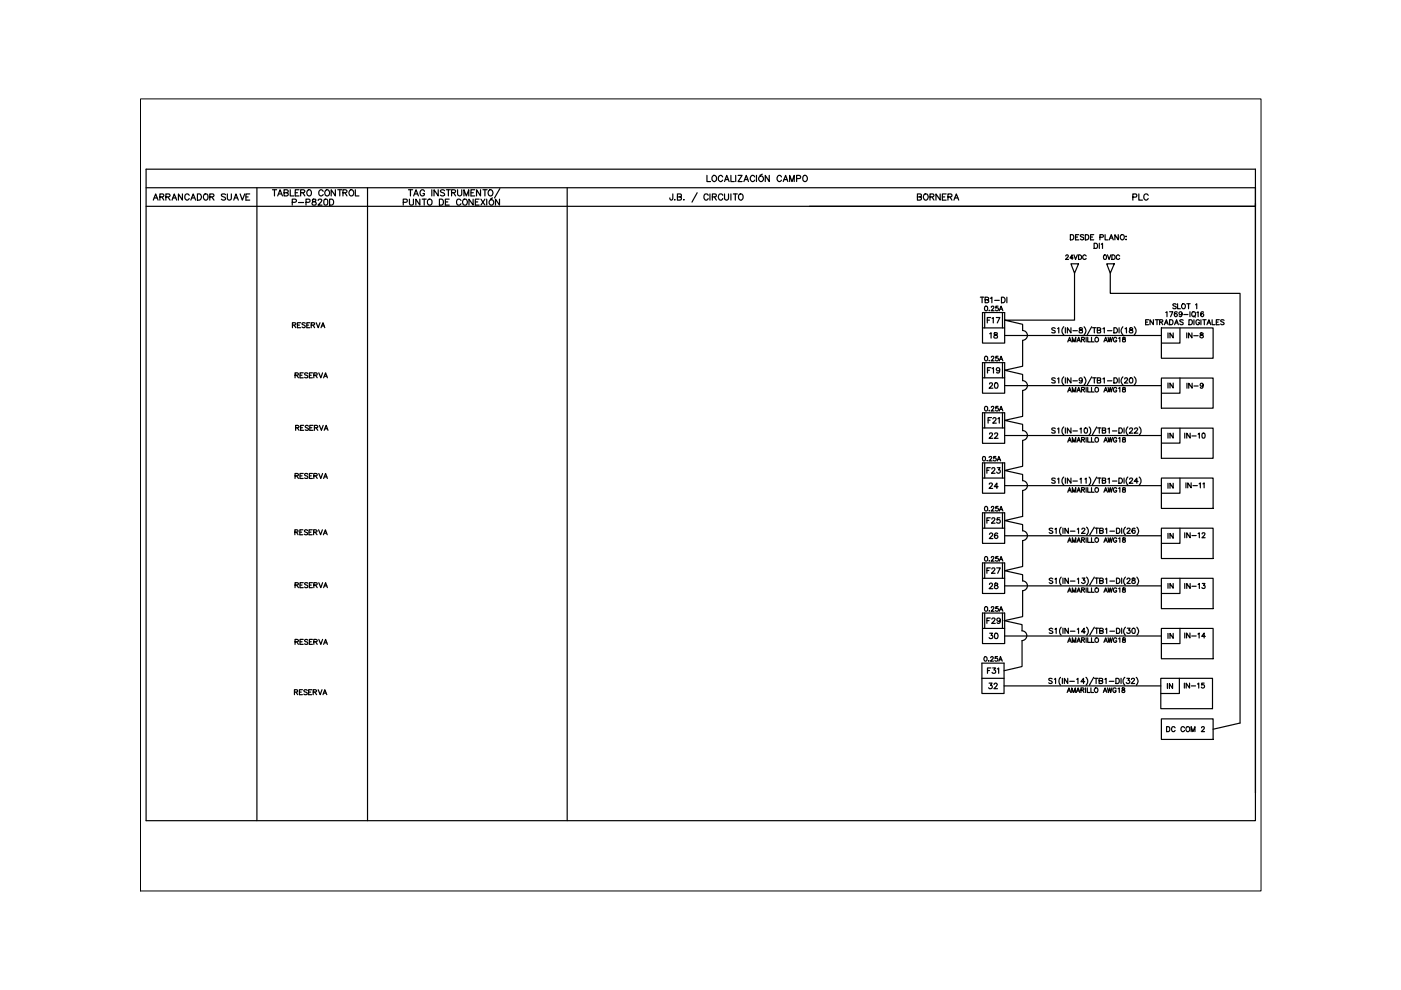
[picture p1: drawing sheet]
<svg xmlns="http://www.w3.org/2000/svg" width="297mm" height="210mm" viewBox="0 0 297 210" stroke-linecap="round" stroke-linejoin="round" font-family="sans-serif">
<defs><g id="words">
<g font-size="4.4">
<text x="239.2" y="43.7">PLC</text>
<text x="208.8" y="73">18</text>
</g>
<g font-size="4">
<text x="246.6" y="73">IN</text>
<text x="208.8" y="83.6">20</text>
<text x="246.6" y="83.6">IN</text>
<text x="208.8" y="94.2">22</text>
<text x="246.6" y="94.2">IN</text>
<text x="208.5" y="101.6">F23</text>
<text x="208.8" y="104.8">24</text>
<text x="246.6" y="104.8">IN</text>
<text x="208.5" y="112.2">F25</text>
<text x="208.8" y="115.4">26</text>
<text x="246.6" y="115.4">IN</text>
<text x="208.5" y="122.8">F27</text>
<text x="208.8" y="125.9">28</text>
<text x="246.6" y="125.9">IN</text>
<text x="208.5" y="133.3">F29</text>
<text x="208.8" y="136.5">30</text>
<text x="246.6" y="136.5">IN</text>
<text x="208.5" y="143.9">F31</text>
<text x="208.8" y="147.1">32</text>
<text x="246.6" y="147.1">IN</text>
</g>
<text font-size="3.5" x="233.2" y="56.1">0VDC</text>
</g></defs>
<!-- layer: 05-TEXTOS -->
<g fill="none" stroke="#000" stroke-width=".25">
<path d="M31 35.9h235.2v138.1h-235.2zM31 39.8h235.2v3.9h-235.2M54.5 39.8v134.2M77.9 39.8v134.2M106 40l-1.2 2M120.3 39.8v134.2M149.9 37.2v1.3h.8M151.1 37.4l.1-.1a.59 .59 0 0 1 .7 .5 .59 .59 0 0 1-.7 .6l-.3-.4zM153.2 37.5a.48 .48 0 0 0-.5-.3 .48 .48 0 0 0-.4 .5v.3a.48 .48 0 0 0 .4 .5 .48 .48 0 0 0 .5-.3M153.6 38.5l.5-1.3 .5 1.3M153.8 38.1h.6M155 37.2v1.3h.7"/>
<path d="M156 37.2v1.3M156.5 37.2h.8l-.8 1.3h.8M157.7 38.5l.5-1.3 .5 1.3M157.9 38.1h.6M160 37.5a.48 .48 0 0 0-.5-.3 .48 .48 0 0 0-.4 .5 .53 .53 0 0 0 .2 .7 .53 .53 0 0 0 .7-.2M160.4 37.2v1.3M161.6 36.9l-.5 .3M163.1 37.2v1.3l-.9-1.3v1.3M165.7 37.5a.48 .48 0 0 0-.6-.3 .48 .48 0 0 0-.4 .5 .53 .53 0 0 0 .3 .7 .53 .53 0 0 0 .7-.2M166.1 38.5l.5-1.3 .4 1.3M166.2 38.1h.7M167.4 38.5v-1.3l.5 1.3 .5-1.3v1.3"/>
<path d="M168.9 37.9l.7-.1 .1-.5-.8-.1v1.3M170.4 37.3a.6 .6 0 0 1 .8 .5 .6 .6 0 0 1-.8 .6l-.2-.4zM32.5 42.4l.5-1.3 .5 1.3M32.7 42h.6M33.9 41.8l.7-.1 .1-.2-.1-.3-.7-.1v1.3M34.3 41.8l.4 .6M35.2 41.8l.7-.1 .2-.3-.2-.2-.7-.1v1.3M35.6 41.8l.5 .6M36.5 42.4l.4-1.3 .6 1.3M36.6 42h.7M38.7 41.1v1.3l-.9-1.3v1.3M40.1 41.4a.53 .53 0 0 0-.7-.2 .53 .53 0 0 0-.2 .7 .48 .48 0 0 0 .4 .5 .48 .48 0 0 0 .5-.3"/>
<path d="M40.5 42.4l.5-1.3 .5 1.3M40.7 42h.6M41.9 41.1h.4a.71 .71 0 0 1 .4 .7 .71 .71 0 0 1-.4 .6h-.4zM43.3 41.3a.53 .53 0 0 1 .7-.1 .53 .53 0 0 1 .1 .7 .49 .49 0 0 1-.5 .6 .49 .49 0 0 1-.5-.6zM44.5 41.8l.7-.1 .2-.3-.2-.2-.7-.1v1.3M44.9 41.8l.5 .6M47.8 41.3l-.3-.2-.6 .2 .2 .3 .6 .2 .1 .4a.54 .54 0 0 1-.9 0M48.2 41.1v1.1l.3 .2 .5-.2 .1-1.1M49.6 42.4l.4-1.3 .5 1.3M49.7 42h.7M50.9 41.1l.5 1.3 .5-1.3M52.1 41.8h.5"/>
<path d="M52.9 41.1h-.8v1.3h.8M57.8 40.2h.9M58.2 40.2v1.3M58.9 41.5l.5-1.3 .5 1.3M59.1 41.1h.6M60.2 40.9h.6l.3-.4-.3-.3h-.6v1.3l.8-.1 .1-.3-.3-.2M61.5 40.2v1.3h.8M62 42.9l.7-.1 .2-.4-.2-.1-.7-.1v1.3M62.6 40.9h.5M63.3 42.9h1.1M63.4 40.2h-.8v1.3h.8M63.7 40.9h.6l.3-.4-.3-.3h-.6v1.3"/>
<path d="M64.2 40.9l.4 .6M64.9 42.9l.8-.1v-.5l-.8-.1v1.3M65.2 40.4l.1-.1a.64 .64 0 0 1 .8 .5 .64 .64 0 0 1-.4 .7 .67 .67 0 0 1-.6-.3 .67 .67 0 0 1 .1-.8zM66.3 42.3v.3l.5 .2 .2 .3a.44 .44 0 0 1-.4 .4 .44 .44 0 0 1-.4-.4l.8-.6-.1-.2zM67.5 42.5l.2-.3 .4 .1 .1 .1-.2 .5-.6 .6h.9M68.5 40.6a.48 .48 0 0 0-.5-.4 .48 .48 0 0 0-.4 .5 .53 .53 0 0 0 .2 .7 .53 .53 0 0 0 .7-.2M68.8 42.3h.5l.2 .5a.53 .53 0 0 1-.5 .7 .87 .87 0 0 1-.2-1.2zM69 40.4a.6 .6 0 0 1 .9 .2 .6 .6 0 0 1-.3 .9 .6 .6 0 0 1-.7-.3 .6 .6 0 0 1 .1-.8zM69.9 42.2h.4a.68 .68 0 0 1 .4 .7 .68 .68 0 0 1-.4 .6h-.4zM71.1 40.2v1.3l-.9-1.3v1.3M71.6 40.2h.9M72 40.2v1.3"/>
<path d="M72.7 40.9l.8-.2v-.3l-.8-.2v1.3M73.1 40.9l.5 .6M74.1 40.4a.6 .6 0 0 1 .9 .2 .6 .6 0 0 1-.3 .9 .6 .6 0 0 1-.7-.3 .6 .6 0 0 1 .1-.8zM75.3 40.2v1.3h.8M85.5 42.9l.8-.1v-.5l-.8-.1v1.3M86.6 40.2h.9M86.8 42.2l.1 1.1 .3 .2 .4-.2 .1-1.1M87 40.2v1.3M87.7 41.5l.5-1.3 .5 1.3M87.9 41.1h.6M89 42.2v1.3l-.8-1.3v1.3M89.5 42.2h.9"/>
<path d="M89.9 42.2v1.3M90 40.6a.48 .48 0 0 0-.6-.4 .48 .48 0 0 0-.3 .5 .53 .53 0 0 0 .2 .7 .53 .53 0 0 0 .7-.2v-.2h-.3M90.7 42.4l.3-.2a.62 .62 0 0 1 .6 .7 .62 .62 0 0 1-.7 .5l-.3-.4zM91.6 40.2v1.3M92.9 40.2v1.3l-.9-1.3v1.3M93.2 42.2h.4a.68 .68 0 0 1 .4 .7 .68 .68 0 0 1-.4 .6h-.4zM94.3 40.4a.49 .49 0 0 0-.5-.2 .49 .49 0 0 0-.4 .4l.9 .6v.2l-.3 .1-.6-.1M94.4 42.8h.5M94.6 40.2h.9M95.1 40.2v1.3M95.2 42.2h-.8v1.3h.8M95.7 40.9l.8-.2v-.3l-.8-.2v1.3"/>
<path d="M96.2 40.9l.4 .6M97 40.2v1l.4 .3 .4-.1 .1-.2v-1M97.7 42.5a.48 .48 0 0 0-.5-.3 .48 .48 0 0 0-.4 .5v.3a.48 .48 0 0 0 .4 .5 .48 .48 0 0 0 .5-.3M98.2 42.4l.3-.2a.6 .6 0 0 1 .6 .8 .6 .6 0 0 1-.9 .3l-.1-.3zM98.4 41.5v-1.3l.5 1.3 .5-1.3v1.3M99.9 40.9h.5M100.3 42.2v1.3l-.9-1.3v1.3M100.7 40.2h-.8v1.3h.8M100.8 42.8h.5M101.6 42.2h-.8v1.3h.8M101.9 40.2v1.3l-.9-1.3v1.3M102 42.2l.8 1.3"/>
<path d="M102.4 40.2h.9M102.8 40.2v1.3M102.8 42.2l-.8 1.3M103.2 42.2v1.3M103.6 40.4a.6 .6 0 0 1 .9 .2 .6 .6 0 0 1-.2 .9 .6 .6 0 0 1-.8-.3 .6 .6 0 0 1 .1-.8zM104.4 42l-.4 .2M105.9 42.2v1.3l-.8-1.3v1.3M142.6 41.1v1.2l-.3 .1-.3-.4M143.1 42.3h.1M143.6 41.8l.8-.2v-.4l-.8-.1v1.3l.8-.1v-.5h-.2M145 42.3v.1l.1-.1M147.8 40.9l-1.1 2"/>
<path d="M150.1 41.4a.46 .46 0 0 0-.5-.3 .46 .46 0 0 0-.3 .5v.3a.45 .45 0 0 0 .3 .5 .45 .45 0 0 0 .5-.3M150.5 41.1v1.3M151 41.8l.8-.2v-.4l-.8-.1v1.3M151.5 41.8l.4 .6M153.2 41.4a.53 .53 0 0 0-.7-.2 .53 .53 0 0 0-.2 .7 .48 .48 0 0 0 .4 .5 .48 .48 0 0 0 .5-.3M153.6 41.1l.1 1.1 .3 .2 .4-.2 .1-1.1M155 41.1v1.3M155.5 41.1h.8M155.9 41.1v1.3M156.7 41.3a.62 .62 0 0 1 .9 .4 .62 .62 0 0 1-.6 .7l-.4-.5zM171.6 43.7h94.6M194.5 41.8l.8-.2v-.4l-.8-.1v1.3l.8-.1v-.5h-.2"/>
<path d="M195.9 41.3a.62 .62 0 0 1 .9 .4 .62 .62 0 0 1-.6 .7l-.4-.5zM197.2 41.8l.7-.1 .1-.2-.1-.3-.7-.1v1.3M197.6 41.8l.4 .6M199.3 41.1v1.3l-.9-1.3v1.3M199.8 41.8h.5M200.6 41.1h-.8v1.3h.8M201 41.8l.8-.2v-.4l-.8-.1v1.3M201.4 41.8l.4 .6M202.3 42.4l.5-1.3 .5 1.3M202.5 42h.6M226 54.3v-.2a.27 .27 0 0 1 .5 0 .27 .27 0 0 1-.1 .4l-.5 .5h.7M226.9 49.8h.4a.6 .6 0 0 1 .4 .5 .6 .6 0 0 1-.4 .6h-.4z"/>
<path d="M227.1 55.9h1.6l-.9 2zM227.5 54.7h-.6l.4-.7v1M227.7 54l.3 1 .4-1M227.8 57.9v10h-14.8l3.8 .9v1.3M228 50.3h.5M228.7 54a.51 .51 0 0 1 .6 .5 .51 .51 0 0 1-.6 .5zM228.7 49.8h-.7v1.1h.7M229.8 49.9l-.3-.1-.4 .1v.2l.7 .4-.3 .4-.4-.2M230.1 49.8a.58 .58 0 0 1 .8 .5 .58 .58 0 0 1-.8 .6zM230.3 54.3a.37 .37 0 0 0-.4-.3 .37 .37 0 0 0-.3 .4v.3a.38 .38 0 0 0 .3 .3 .38 .38 0 0 0 .4-.2M231.2 50.3h.4M231.9 49.8h-.7v1.1h.7"/>
<path d="M232 51.6h.4a.61 .61 0 0 1 .3 .5 .61 .61 0 0 1-.3 .6h-.4zM233.1 51.6v1.1M233.2 50.3h.6l.2-.3-.2-.2h-.6v1.1M233.5 51.8l.3-.2v1.1M234.3 49.8v1.1h.6M234.6 55.9h1.6l-.8 2zM235.2 50.9l.4-1.1 .4 1.1M235.4 50.5h.5M235.4 57.9v4.3h27.5v91.1l-5.7 1.3M237.1 49.8v1.1l-.7-1.1v1.1M237.6 49.9l.3-.1a.52 .52 0 0 1 .5 .5 .52 .52 0 0 1-.7 .5l-.2-.4zM238.7 50.1h.1"/>
<path d="M238.7 50.7h.1M266.2 43.2v125M62 68.9l.7-.1v-.3l-.7-.1v1.1M62.3 68.9l.4 .6M62.6 79.6l.5-.1 .2-.2-.3-.2h-.4v1M62.9 79.6l.4 .5M63.1 68.9h.4M63.6 79.6h.4M63.7 68.4h-.6v1.1h.6M64.3 79.1h-.7v1h.7M64.7 68.6l-.2-.2-.5 .2 .1 .2 .6 .4-.2 .3-.5-.2M65.1 68.9h.3"/>
<path d="M65.3 79.2l-.3-.1h-.3l-.1 .3 .5 .2 .2 .4-.3 .1-.4-.1M65.6 79.6h.4M65.7 68.4h-.6v1.1h.6M66 68.9l.6-.1 .1-.3-.7-.1v1.1M66.2 79.1h-.6v1h.6M66.4 68.9l.3 .6M66.5 79.6l.7-.1v-.4h-.7v1M66.9 79.6l.4 .5M67 68.4l.5 1.1 .3-1.1M67.6 79.1l.4 1 .4-1M68.1 69.5l.4-1.1 .4 1.1M68.2 69.1h.5"/>
<path d="M68.8 79.8h.5M207.8 63h.8M208.2 63v1.2M208.3 66.3h4.7v6.4h-4.7zM208.3 76.9h4.7v6.5h-4.7zM208.8 65.1l.2-.2a.47 .47 0 0 1 .4 .5 .47 .47 0 0 1-.5 .4zM208.8 66.3v3.2M208.8 76.9v3.2M208.9 63.6l.7-.1v-.4l-.7-.1v1.2l.7-.1v-.4l-.3-.1M209.3 67.9h.5M209.4 78.5h.4M209.7 65.8h.1"/>
<path d="M209.7 76.4h.1M210 63.3l.3-.3v1.2M210 67.3h-.7v1.2M210.1 77.9h-.7v1.2M210.2 65.2a.29 .29 0 0 1 .2-.3 .29 .29 0 0 1 .3 .2l-.6 .8h.7M210.2 75.7a.28 .28 0 0 1 .3-.2 .28 .28 0 0 1 .2 .3l-.6 .7h.7M210.3 67.5l.3-.2v1.2M210.3 78.2l.3-.3v1.2M210.9 63.7h1M211.2 67.3h.8l-.6 1.2M211.6 64.9h-.5v.4a.34 .34 0 0 1 .5 0 .34 .34 0 0 1 0 .5 .34 .34 0 0 1-.5-.1M211.6 75.5h-.5v.5a.33 .33 0 0 1 .5-.1 .33 .33 0 0 1-.1 .5 .33 .33 0 0 1-.4-.1"/>
<path d="M211.9 65.9l.3-1 .4 1M211.9 76.5l.3-1 .4 1M211.9 78.3a.37 .37 0 0 1-.5 .3 .37 .37 0 0 1-.1-.6 .37 .37 0 0 1 .6 .1v.2a.54 .54 0 0 1-.3 .8l-.3-.2M212 65.5h.5M212 76.2h.5M212.3 63h.4a.64 .64 0 0 1 .4 .6 .64 .64 0 0 1-.4 .6h-.4zM212.5 66.3v3.2M212.5 76.9v3.2M213 71.1h33.2M213.5 63v1.2M216.8 70.1a1.04 1.04 0 0 1 1 1 1.04 1.04 0 0 1-1 1.1M216.8 72.2v5.5l-3.8 .8 3.8 .9v1.3"/>
<path d="M223.7 69.7l-.2-.2-.5 .2 .1 .2 .6 .4v.2l-.2 .1-.5-.1M224.2 69.7l.3-.2v1.1M225.5 69.3a1.13 1.13 0 0 0 0 1.7M225.5 79.9a1.13 1.13 0 0 0 0 1.7M225.9 69.5v1.1M226.4 72.5l.4-1 .3 1M226.5 72.2h.5M227.1 69.5v1.1l-.8-1.1v1.1M227.4 72.5v-1l.3 1 .4-1v1M227.5 70.1h.9M228.3 72.5l.4-1 .4 1M228.5 72.2h.4"/>
<path d="M228.9 69.6v.3l.5 .1 .1 .2a.36 .36 0 0 1-.3 .4 .36 .36 0 0 1-.4-.4l.7-.4-.2-.3zM229.3 72l.6-.1v-.3l-.6-.1v1M229.6 72l.3 .5M229.9 69.3a1.13 1.13 0 0 1 0 1.7M229.9 79.9a1.13 1.13 0 0 1 0 1.7M230.3 71.5v1M230.6 71.5v1h.6M231.4 71.5v1h.6M231.5 69.3l-1 1.7M231.5 79.9l-1 1.7M231.6 69.5h.8M232 69.5v1.1"/>
<path d="M232.6 70h.7v-.4l-.7-.1v1.1l.7-.1v-.4l-.2-.1M233.8 69.7l.3-.2v1.1M234 72.5l.4-1 .4 1M234.2 72.2h.4M234.8 70.1h.9M234.9 71.5l.2 1 .3-1 .2 1 .3-1M236.2 69.5h.3a.58 .58 0 0 1 .4 .5 .58 .58 0 0 1-.4 .6h-.3zM236.8 71.8a.35 .35 0 0 0-.4-.3 .35 .35 0 0 0-.3 .4v.3a.34 .34 0 0 0 .3 .3 .34 .34 0 0 0 .4-.3h-.3M237.2 71.7l.2-.2v1M237.3 69.5v1.1M238.1 69.3a1.13 1.13 0 0 0 0 1.7M238.1 79.9a1.13 1.13 0 0 0 0 1.7"/>
<path d="M238.1 71.6v.3a.39 .39 0 0 1 .4 .1 .39 .39 0 0 1 0 .4h-.5v-.3l.6-.3-.1-.2zM238.5 69.7l.3-.2v1.1M239.6 69.6v.3l.6 .3a.38 .38 0 0 1-.4 .4 .38 .38 0 0 1-.4-.4l.7-.4-.2-.3zM240.5 69.3a1.13 1.13 0 0 1 0 1.7M240.5 79.9a1.13 1.13 0 0 1 0 1.7M242.9 68.3h.4M243.5 67.8h-.6v1h.6M244.5 67.8v1l-.7-1v1M244.9 67.8h.7M245.3 67.8v1M245.9 68.3l.6-.1v-.3l-.6-.1v1M246.2 68.3l.3 .5"/>
<path d="M246.2 69.5h11v6.5h-11zM246.9 68.8l.4-1 .4 1M247.2 66.3l.2-.2v1.1M248 66.1h.7l-.5 1.1M248 67.8h.4a.57 .57 0 0 1 .3 .5 .57 .57 0 0 1-.3 .5h-.4zM249 68.8l.5-1 .3 1M249.4 64.6l-.3-.2-.4 .2 .2 .3 .4 .1v.4l-.4 .1-.2-.2M249.6 66.2l-.2-.1a.49 .49 0 0 0-.4 .5 .49 .49 0 0 0 .5 .5 .31 .31 0 0 0 0-.6 .31 .31 0 0 0-.5 .3M249.7 64.4v1.1h.6M250.6 66.4a.34 .34 0 0 1-.4 .4 .34 .34 0 0 1-.2-.5 .34 .34 0 0 1 .5-.2 .51 .51 0 0 1 .2 .7 .51 .51 0 0 1-.6 .3l-.1-.1M250.9 67.9l-.3-.1-.5 .1 .2 .3 .5 .2v.4h-.4l-.3-.1M251 66.7h.9"/>
<path d="M251.6 64.4h.7M251.6 70.6v1M252 64.4v1.1M252.1 67.8h.4a.57 .57 0 0 1 .3 .5 .57 .57 0 0 1-.3 .5h-.4zM252.3 66.1v1.1M252.7 70.6v1l-.7-1v1M253.1 71.2h.9M253.1 66.9l.3 .3M253.1 67.8v1M253.5 64.6l.2-.2v1.1M253.8 66.3l.2-.2v1.1M254.3 68a.39 .39 0 0 0-.4-.2 .39 .39 0 0 0-.3 .4v.2a.38 .38 0 0 0 .3 .5 .38 .38 0 0 0 .4-.5h-.2"/>
<path d="M254.5 70.6v.2a.64 .64 0 0 1 .6 .7 .36 .36 0 0 1-.5 .1 .36 .36 0 0 1-.1-.4l.6-.4-.1-.2zM254.6 67.8v1M255 67.8h.7M255.2 66.2l-.2-.1a.49 .49 0 0 0-.5 .5 .49 .49 0 0 0 .6 .5 .33 .33 0 0 0 0-.6 .33 .33 0 0 0-.5 .3M255.3 67.8v1M255.9 68.8l.4-1 .4 1M256.1 68.5h.5M257 67.8v1h.6M257.9 68.3h.4M258.5 67.8h-.6v1h.6M259.5 67.9l-.2-.1-.5 .1 .1 .3 .6 .4-.2 .2-.5-.1M62.7 90.7l.6-.1 .1-.2-.3-.2h-.4v1"/>
<path d="M63 90.7l.4 .5M63.7 90.7h.4M64.4 90.2h-.7v1h.7M65.4 90.4l-.3-.2-.4 .2 .1 .2 .6 .3-.1 .3-.6-.1M65.7 90.7h.4M66.4 90.2h-.7v1h.7M66.7 90.7l.6-.1 .1-.2-.3-.2h-.4v1M67 90.7l.4 .5M67.7 90.2l.4 1 .4-1M68.6 80.1l.4-1 .4 1M68.7 91.2l.5-1 .3 1M68.9 90.9h.5"/>
<path d="M208.3 87.5h4.7v6.5h-4.7zM208.3 98.1v6.5h4.7v-6.5M208.4 96.8a.43 .43 0 0 1 .6 .5 .43 .43 0 0 1-.6 .4l-.1-.4zM208.8 87.5v3.2M209.5 89.1h.4M209.7 97a.28 .28 0 0 1 .3-.2 .28 .28 0 0 1 .3 .2l-.6 .7h.6M209.7 87v.1zM210.2 86.4a.28 .28 0 0 1 .3-.2 .28 .28 0 0 1 .2 .2l-.6 .7h.7M210.2 88.5h-.7v1.2M210.5 88.8l.3-.3 .3 .2v.3l-.6 .7h.7M211.1 96.8h-.4l-.1 .4a.34 .34 0 0 1 .5 0 .34 .34 0 0 1 0 .5 .34 .34 0 0 1-.5-.1M211.4 97.7l.4-.9 .4 .9"/>
<path d="M211.6 88.8l.3-.3v1.2M211.6 86.2h-.5v.4a.33 .33 0 0 1 .5 0 .33 .33 0 0 1-.1 .5 .33 .33 0 0 1-.4-.2M211.9 87.1l.3-.9 .4 .9M212 86.8h.5M212.5 87.5v3.2M213 81.8h33.2M213 92.3h33.2M216.8 91.3a1.04 1.04 0 0 1 1 1 1.04 1.04 0 0 1-1 1.1M216.8 80.7a1.04 1.04 0 0 1 1 1 1.04 1.04 0 0 1-1 1.1M216.8 93.4v5.5l-3.8 .9 3.8 .8v1.3M216.8 82.8v5.5l-3.8 .8 3.8 .9v1.3M223.7 80.3l-.2-.2-.4 .1-.1 .3 .6 .2 .1 .4-.2 .1-.5-.1"/>
<path d="M223.7 90.9l-.2-.2-.4 .1-.1 .3 .6 .3 .1 .3-.2 .1-.5-.1M224.2 80.3l.3-.2v1.1M224.2 90.9l.3-.2v1.1M225.5 90.5a1.12 1.12 0 0 0 0 1.7M225.9 80.1v1.1M225.9 90.7v1.1M226.4 83.1l.4-1 .3 1M226.4 93.7l.4-.9 .3 .9M226.5 82.8h.5M226.5 93.4h.5M227.1 80.1v1.1l-.8-1.1v1.1M227.1 90.7v1.1l-.8-1.1v1.1"/>
<path d="M227.4 83.1v-1l.3 1 .4-1v1M227.4 93.7v-.9l.3 .9 .4-.9v.9M227.5 80.7h.9M227.5 91.4h.9M228.3 83.1l.4-1 .4 1M228.3 93.7l.4-.9 .4 .9M228.5 82.8h.4M228.5 93.4h.4M229 90.9l.2-.2v1.1M229.3 82.6h.6v-.4l-.6-.1v1M229.3 93.2h.6v-.3l-.6-.1v.9M229.5 80.5a.34 .34 0 0 1-.5 .3 .34 .34 0 0 1-.1-.6 .34 .34 0 0 1 .5 .1l.1 .2a.5 .5 0 0 1-.4 .7l-.3-.1"/>
<path d="M229.6 82.6l.3 .5M229.6 93.2l.3 .5M230 90.8a.51 .51 0 0 1 .6 .5 .51 .51 0 0 1-.6 .5l-.1-.4zM230.3 82.1v1M230.3 92.8v.9M230.6 82.1v1h.6M230.6 92.8v.9h.6M230.9 90.5a1.21 1.21 0 0 1 0 1.7M231.4 82.1v1h.6M231.4 92.8v.9h.6M231.6 80.1h.8M232 80.1v1.1"/>
<path d="M232.5 90.5l-.9 1.7M232.6 80.7l.7-.1v-.4l-.7-.1v1.1l.7-.1v-.4h-.2M232.7 90.7h.7M233.1 90.7v1.1M233.7 91.2h.6l.1-.4-.7-.1v1.1h.7v-.3l-.2-.3M233.8 80.3l.3-.2v1.1M234 83.1l.4-1 .4 1M234 93.7l.4-.9 .4 .9M234.2 82.8h.4M234.2 93.4h.4M234.8 80.7h.9M234.9 90.9l.3-.2v1.1"/>
<path d="M234.9 82.1l.2 1 .3-1 .2 1 .3-1M234.9 92.8l.2 .9 .3-.9 .2 .9 .3-.9M235.9 91.4h.9M236.2 80.1h.3a.58 .58 0 0 1 .4 .6 .58 .58 0 0 1-.4 .5h-.3zM236.8 82.4a.38 .38 0 0 0-.6-.2 .38 .38 0 0 0-.1 .5 .34 .34 0 0 0 .3 .4 .34 .34 0 0 0 .4-.4h-.3M236.8 93a.38 .38 0 0 0-.6-.2 .38 .38 0 0 0-.1 .6 .34 .34 0 0 0 .3 .3 .34 .34 0 0 0 .4-.3h-.3M237.2 82.4l.2-.3v1M237.2 92.9l.2-.1v.9M237.2 90.7h.4a.58 .58 0 0 1 .4 .6 .58 .58 0 0 1-.4 .5h-.4zM237.3 80.1v1.1M238.1 82.2v.3a.39 .39 0 0 1 .4 .1 .39 .39 0 0 1 0 .5l-.5-.1v-.3l.6-.3-.1-.2zM238.1 92.8v.3a.39 .39 0 0 1 .4 .1 .39 .39 0 0 1 0 .5h-.5v-.4l.6-.3-.1-.2z"/>
<path d="M238.3 90.7v1.1M238.4 80.4l.1-.2 .4-.1 .2 .3-.7 .8h.7M239.1 90.5a1.12 1.12 0 0 0 0 1.7M239.5 91l.1-.2 .3-.1 .2 .3-.7 .8h.8M239.6 80.2a.52 .52 0 0 1 .6 .5 .52 .52 0 0 1-.6 .5l-.2-.5zM240.6 91l.1-.2 .3-.1 .2 .3-.7 .8h.7M241.5 90.5a1.12 1.12 0 0 1 0 1.7M246.2 80.2h11v6.3h-11zM246.2 90.8h11v6.4h-11zM251.7 81.3v1M252.3 91.8v1.1l-.7-1.1v1.1M252.7 92.4h.9"/>
<path d="M252.8 81.3v1l-.8-1v1M253.1 81.8h.9M254 92l.3-.2v1.1M255 91.9a.52 .52 0 0 1 .6 .4 .52 .52 0 0 1-.4 .6l-.3-.2zM255.1 81.6a.32 .32 0 0 1-.4 .3 .32 .32 0 0 1-.2-.5 .32 .32 0 0 1 .5 0l.1 .2a.51 .51 0 0 1-.4 .7l-.2-.2M62.5 112.8h.6v-.3l-.6-.2v1.1M62.6 100.9h.5l.2-.3-.3-.2h-.4v1M62.9 112.8l.3 .6M62.9 100.9l.4 .5M63.6 112.8h.4M63.6 100.9h.4M64.2 112.3h-.6v1.1h.6"/>
<path d="M64.3 100.4h-.7v1h.7M65.2 112.5l-.2-.2-.5 .2 .1 .2 .6 .4-.1 .2h-.6M65.3 100.6l-.3-.2h-.3l-.1 .4 .6 .2 .1 .3-.3 .1-.4-.1M65.5 112.8h.4M65.6 100.9h.4M66.2 112.3h-.7v1.1h.7M66.2 100.4h-.6v1h.6M66.5 112.8h.6l.1-.3-.2-.2h-.5v1.1M66.5 100.9h.7v-.5h-.7v1M66.8 112.8l.4 .6M66.9 100.9l.4 .5M67.5 112.3l.5 1.1 .4-1.1"/>
<path d="M67.6 100.4l.4 1 .4-1M68.6 113.4l.4-1.1 .4 1.1M68.6 101.4l.4-1 .4 1M68.7 113h.5M68.8 101.1h.5M208.3 108.7v6.5h4.7v-6.5M208.3 119.4v6.4h4.7v-6.4M208.9 107.4a.45 .45 0 0 1 .5 .5 .45 .45 0 0 1-.5 .4l-.2-.4zM208.9 118a.45 .45 0 0 1 .5 .5 .45 .45 0 0 1-.5 .4l-.2-.4zM210.2 107.6l.1-.2a.29 .29 0 0 1 .4 .1 .29 .29 0 0 1-.1 .4l-.5 .4h.7M210.2 118.3l.2-.3 .3 .1v.3l-.6 .6h.7M211.6 107.4h-.5v.4a.34 .34 0 0 1 .5 0 .34 .34 0 0 1 0 .5 .34 .34 0 0 1-.5-.1"/>
<path d="M211.6 118h-.5v.4a.34 .34 0 0 1 .5 0 .34 .34 0 0 1 0 .5 .34 .34 0 0 1-.5-.1M211.9 108.3l.3-.9 .4 .9M211.9 119l.3-1 .4 1M213 103h33.2M213 113.6h33.2M216.8 101.9a1.04 1.04 0 0 1 1 1 1.04 1.04 0 0 1-1 1.1M216.8 112.5a1.04 1.04 0 0 1 1 1.1 1.04 1.04 0 0 1-1 1M216.8 114.7v5.4l-3.8 .9 3.8 .8v1.4M216.8 104v5.5l-3.8 .9 3.8 .8v1.3M223.2 112.1l-.2-.1-.6 .1 .2 .3 .6 .3-.2 .4-.6-.2M223.7 112.2l.2-.2v1.1M223.7 101.5l-.2-.1h-.4l-.1 .3 .6 .3 .1 .3-.2 .2-.5-.2"/>
<path d="M224.2 101.6l.3-.2v1.1M225 111.8a1.16 1.16 0 0 0 0 1.6M225.4 112v1.1M225.5 101.1a1.12 1.12 0 0 0 0 1.7M225.9 101.4v1.1M226.4 104.4l.4-1 .3 1M226.4 115l.4-1 .3 1M226.5 112v1.1l-.7-1.1v1.1M226.5 104h.5M226.5 114.7h.5M226.9 112.6h1M227.1 101.4v1.1l-.8-1.1v1.1"/>
<path d="M227.4 104.4v-1l.3 1 .4-1v1M227.4 115v-1l.3 1 .4-1v1M227.5 102h.9M228.3 104.4l.4-1 .4 1M228.3 115l.4-1 .4 1M228.4 112.2l.3-.2v1.1M228.5 104h.4M228.5 114.7h.4M229 101.6l.2-.2v1.1M229.3 103.9l.6-.1v-.3l-.6-.1v1M229.3 114.5l.6-.1v-.3l-.6-.1v1M229.4 112.2l.2-.2 .4 .2-.7 .9h.8"/>
<path d="M229.6 103.9l.3 .5M229.6 114.5l.3 .5M230 101.6l.3-.2v1.1M230.3 103.4v1M230.3 114v1M230.4 111.8a1.08 1.08 0 0 1 0 1.6M230.6 103.4v1h.6M230.6 114v1h.6M230.9 101.1a1.21 1.21 0 0 1 0 1.7M231.4 103.4v1h.6M231.4 114v1h.6M232 111.8l-1 1.6"/>
<path d="M232.2 112h.7M232.5 101.1l-.9 1.7M232.5 112v1.1M232.7 101.4h.7M233.1 101.4v1.1M233.2 112.5h.6l.1-.3-.1-.2h-.6v1.1l.6-.1 .1-.3-.3-.2M233.7 101.9l.6-.1 .1-.4h-.7v1.1l.6-.1 .1-.3-.2-.2M234 104.4l.4-1 .4 1M234 115l.4-1 .4 1M234.2 104h.4M234.2 114.7h.4M234.4 112.2l.2-.2v1.1"/>
<path d="M234.9 101.6l.3-.2v1.1M234.9 103.4l.2 1 .3-1 .2 1 .3-1M234.9 114l.2 1 .3-1 .2 1 .3-1M235.3 112.6h1M235.9 102h.9M236.7 112a.57 .57 0 0 1 .7 .5 .57 .57 0 0 1-.7 .6zM236.8 103.6a.39 .39 0 0 0-.6-.2 .39 .39 0 0 0-.1 .6 .34 .34 0 0 0 .3 .4 .34 .34 0 0 0 .4-.4h-.3M236.8 114.2a.35 .35 0 0 0-.4-.2 .35 .35 0 0 0-.3 .4v.2a.34 .34 0 0 0 .3 .4 .34 .34 0 0 0 .4-.4h-.3M237.2 103.6l.2-.2v1M237.2 114.2l.2-.2v1M237.2 101.4h.4a.58 .58 0 0 1 .4 .5 .58 .58 0 0 1-.4 .6h-.4zM237.8 112v1.1"/>
<path d="M238.1 103.4v.3a.39 .39 0 0 1 .4 .2 .39 .39 0 0 1 0 .4h-.5v-.4l.6-.3-.1-.2zM238.1 114.1v.2l.5 .4a.32 .32 0 0 1-.3 .3 .32 .32 0 0 1-.3-.3l.6-.5-.1-.1zM238.3 101.4v1.1M238.6 111.8a1.08 1.08 0 0 0 0 1.6M239 112.2l.2-.2 .4 .1v.3l-.7 .7h.7M239.1 101.1a1.12 1.12 0 0 0 0 1.7M239.5 101.6l.1-.2h.3l.2 .3-.7 .8h.8M240.7 112.1l-.1-.1a.51 .51 0 0 0-.6 .5 .51 .51 0 0 0 .6 .5 .36 .36 0 0 0 0-.6 .36 .36 0 0 0-.6 .3M241 111.8a1.08 1.08 0 0 1 0 1.6M241.3 102.1h-.8l.5-.7v1.1M241.5 101.1a1.12 1.12 0 0 1 0 1.7M246.2 101.4h11v6.4h-11z"/>
<path d="M246.2 112h11v6.4h-11zM252.3 113v1l-.7-1v1M252.5 102.4v1l-.7-1v1M252.7 113.6h.9M252.9 103h1M254 113.1l.3-.1v1M254.2 102.6l.3-.2v1M254.9 113.2a.3 .3 0 0 1 .3-.3 .3 .3 0 0 1 .3 .4l-.7 .7h.7M255 102.6l.3-.2v1M62.6 136.1l.5-.1 .2-.2-.3-.2h-.4v1M62.6 124.1l.6-.2v-.3l-.6-.1v1.1M62.9 136.1l.4 .5"/>
<path d="M62.9 124.1l.4 .5M63.6 136.1h.4M63.6 124.1h.4M64.3 135.6h-.7v1h.7M64.3 123.5h-.7v1.1h.7M65.3 135.7l-.3-.1-.4 .1 .1 .3 .6 .3-.1 .3-.6-.1M65.3 123.7l-.3-.2-.4 .2 .1 .2 .5 .3v.4h-.4l-.2-.2M65.6 136.1h.4M65.6 124.1h.4M66.2 135.6h-.6v1h.6M66.2 123.5h-.6v1.1h.6M66.5 136.1l.7-.1 .1-.2-.3-.2h-.5v1"/>
<path d="M66.5 124.1l.7-.1v-.4l-.7-.1v1.1M66.9 136.1l.4 .5M66.9 124.1l.4 .5M67.6 135.6l.4 1 .4-1M67.6 123.5l.4 1.1 .4-1.1M68.6 136.6l.4-1 .4 1M68.6 124.6l.4-1.1 .4 1.1M68.8 124.2h.5M68.8 136.3h.5M208.3 130v6.5h4.7v-6.5M208.8 128.8l.2-.2a.47 .47 0 0 1 .4 .5 .47 .47 0 0 1-.5 .5zM208.8 139.3a.43 .43 0 0 1 .5 .4 .43 .43 0 0 1-.5 .4l-.2-.3z"/>
<path d="M210 139.5l.1-.2a.27 .27 0 0 1 .4 0 .27 .27 0 0 1 0 .4l-.5 .5h.6M210.2 128.9a.29 .29 0 0 1 .2-.3 .29 .29 0 0 1 .3 .2l-.6 .8h.7M211.5 139.2h-.5v.4a.34 .34 0 0 1 .5 0 .34 .34 0 0 1-.1 .5 .34 .34 0 0 1-.5-.1M211.6 128.6h-.5v.4a.34 .34 0 0 1 .5 0 .34 .34 0 0 1 0 .5 .34 .34 0 0 1-.5-.1M211.9 129.6l.3-1 .4 1M212.9 131.6l3.8 .8v1.3a1.04 1.04 0 0 1 1 1.1 1.04 1.04 0 0 1-1 1M213 134.8h33.2M213 124.2h33.2M216.7 135.9v5.4l-3.8 .9M216.8 123.2a1.04 1.04 0 0 1 1 1 1.04 1.04 0 0 1-1 1M216.8 125.3v5.4l-3.8 .9M223.2 122.7l-.2-.1-.6 .1 .3 .4 .5 .3-.2 .3-.6-.2"/>
<path d="M223.2 133.4l-.2-.2-.6 .2 .2 .2 .6 .4v.2l-.2 .1-.6-.1M223.7 122.8l.2-.2v1.1M223.7 133.4l.2-.2v1.1M225 122.4a1.22 1.22 0 0 0 0 1.7M225 133a1.22 1.22 0 0 0 0 1.7M225.4 122.6v1.1M225.4 133.2v1.1M226.4 125.6l.4-1 .3 1M226.4 136.2l.4-1 .3 1M226.5 122.6v1.1l-.7-1.1v1.1M226.5 133.2v1.1l-.7-1.1v1.1M226.5 125.3h.5"/>
<path d="M226.5 135.9h.5M226.9 123.2h1M226.9 133.8h1M227.4 125.6v-1l.3 1 .4-1v1M227.4 136.2v-1l.3 1 .4-1v1M228.3 125.6l.4-1 .4 1M228.3 136.2l.4-1 .4 1M228.4 122.8l.3-.2v1.1M228.4 133.4l.3-.2v1.1M228.5 125.3h.4M228.5 135.9h.4M229.3 125.1l.6-.1v-.2l-.2-.2h-.4v1"/>
<path d="M229.3 135.7h.6v-.4l-.6-.1v1M229.4 122.6h.6l-.3 .4a.39 .39 0 0 1 .3 .6 .39 .39 0 0 1-.7-.1M229.6 125.1l.3 .5M229.6 135.7l.3 .5M230.1 134h-.8l.6-.8v1.1M230.3 124.6v1M230.3 135.2v1M230.4 122.4a1.13 1.13 0 0 1 0 1.7M230.4 133a1.13 1.13 0 0 1 0 1.7M230.6 124.6v1h.6M230.6 135.2v1h.6M231.4 124.6v1h.6"/>
<path d="M231.4 135.2v1h.6M232 122.4l-1 1.7M232 133l-1 1.7M232.2 122.6h.7M232.2 133.2h.7M232.5 122.6v1.1M232.5 133.2v1.1M233.2 123.1h.6l.1-.3-.3-.2h-.4v1.1h.4l.3-.2-.1-.3-.2-.1M233.2 133.7h.4l.3-.3-.3-.2h-.4v1.1l.6-.1 .1-.2-.3-.3M234 125.6l.4-1 .4 1M234 136.2l.4-1 .4 1M234.2 125.3h.4"/>
<path d="M234.2 135.9h.4M234.4 122.8l.2-.2v1.1M234.4 133.4l.2-.2v1.1M234.9 124.6l.2 1 .3-1 .2 1 .3-1M234.9 135.2l.2 1 .3-1 .2 1 .3-1M235.3 123.2h1M235.3 133.8h1M236.7 122.6a.59 .59 0 0 1 .8 .5 .59 .59 0 0 1-.8 .6zM236.7 133.2a.57 .57 0 0 1 .7 .5 .57 .57 0 0 1-.7 .6zM236.8 124.9a.35 .35 0 0 0-.4-.3 .35 .35 0 0 0-.3 .4v.2a.34 .34 0 0 0 .3 .4 .34 .34 0 0 0 .4-.4h-.3M236.8 135.5a.35 .35 0 0 0-.4-.3 .35 .35 0 0 0-.3 .4v.3a.34 .34 0 0 0 .3 .3 .34 .34 0 0 0 .4-.3h-.3M237.2 124.8l.2-.2v1"/>
<path d="M237.2 135.4l.2-.2v1M237.8 122.6v1.1M237.8 133.2v1.1M238.1 124.7v.2a.4 .4 0 0 1 .4 .2 .4 .4 0 0 1 0 .4h-.5l.1-.4 .5-.2-.1-.2zM238.1 135.3v.3a.39 .39 0 0 1 .4 .1 .39 .39 0 0 1 0 .5l-.5-.1v-.3l.6-.3-.1-.2zM238.6 122.4a1.13 1.13 0 0 0 0 1.7M238.6 133a1.13 1.13 0 0 0 0 1.7M239 122.9l.2-.3 .4 .1v.3l-.7 .7h.7M239 133.2h.6l-.3 .4a.37 .37 0 0 1 .3 .6 .37 .37 0 0 1-.7-.1M240 133.4l.3-.2a.57 .57 0 0 1 .4 .5 .57 .57 0 0 1-.4 .6l-.3-.2zM240.1 122.7v.3l.5 .1 .1 .2a.36 .36 0 0 1-.4 .4 .36 .36 0 0 1-.3-.5l.7-.3-.3-.3zM241 122.4a1.13 1.13 0 0 1 0 1.7"/>
<path d="M241 133a1.13 1.13 0 0 1 0 1.7M246.2 122.6h11v6.4h-11zM246.2 133.2h11v6.5h-11zM252.3 134.2v1.1l-.7-1.1v1.1M252.3 123.7v1.1l-.7-1.1v1.1M252.7 134.8h.9M252.7 124.3h.9M254 134.4l.2-.2v1.1M254 123.9l.3-.2v1.1M254.9 123.7h.6l-.3 .4a.34 .34 0 0 1 .3 .4 .34 .34 0 0 1-.3 .3 .34 .34 0 0 1-.4-.2M255.6 134.9h-.8l.5-.7v1.1M62.4 146.7h.6v-.4l-.6-.1v1.1"/>
<path d="M62.8 146.7l.3 .6M63.5 146.7h.4M64.1 146.2h-.6v1.1h.6M65.1 146.4l-.2-.2-.5 .2 .1 .3 .6 .3v.2l-.2 .1-.5-.1M65.4 146.7h.5M66.1 146.2h-.7v1.1h.7M66.4 146.7h.6l.1-.3-.2-.2h-.5v1.1M66.7 146.7l.4 .6M67.5 146.2l.4 1.1 .4-1.1M68.5 147.3l.4-1.1 .4 1.1M68.6 147h.5M208.2 140.6v6.4h4.7v-6.4"/>
<path d="M211.8 140.2l.3-1 .4 1M212.9 145.4h33.2M223.1 143.9l-.3-.1-.4 .1v.3l.7 .4-.3 .3-.4-.1M223.5 144l.3-.2v1.1M224.9 143.6a1.21 1.21 0 0 0 0 1.7M225.2 143.8v1.1M226.3 146.8l.3-.9 .4 .9M226.4 143.8v1.1l-.7-1.1v1.1M226.4 146.5h.5M226.8 144.5h1M227.2 146.8v-.9l.4 .9 .4-.9v.9M228.2 146.8l.4-.9 .3 .9"/>
<path d="M228.3 144l.2-.2v1.1M228.3 146.5h.5M229.2 146.3h.5l.1-.4h-.6v.9M229.5 146.3l.3 .5M230 144.5h-.8l.5-.7v1.1M230.2 145.9v.9M230.2 143.6a1.12 1.12 0 0 1 0 1.7M230.5 145.9v.9h.6M231.3 145.9v.9h.5M231.9 143.6l-.9 1.7M232.1 143.8h.7M232.2 145.9h.1a.47 .47 0 0 1 .5 .5 .47 .47 0 0 1-.6 .4l-.2-.4z"/>
<path d="M232.4 143.8v1.1M233 144.3l.8-.1v-.3l-.8-.1v1.1l.8-.1v-.3l-.3-.2M233.9 146.8l.4-.9 .4 .9M234 146.5h.5M234.3 144l.2-.2v1.1M234.8 145.9l.2 .9 .3-.9 .2 .9 .2-.9M235.2 144.5h1M236.6 143.8h.4a.61 .61 0 0 1 .3 .6 .61 .61 0 0 1-.3 .5h-.4zM236.6 146.1a.35 .35 0 0 0-.4-.2 .35 .35 0 0 0-.2 .3v.2a.34 .34 0 0 0 .3 .4 .34 .34 0 0 0 .3-.4h-.2M237.1 146l.2-.1v.9M237.7 143.8v1.1M237.9 145.9v.2l.5 .3v.4h-.5v-.4l.5-.3-.1-.2z"/>
<path d="M238.5 143.6a1.12 1.12 0 0 0 0 1.7M238.9 143.8h.6l-.3 .4h.1a.38 .38 0 0 1 .1 .7 .38 .38 0 0 1-.6-.2M239.9 144.1l.2-.3 .4 .1v.3l-.7 .7h.8M240.9 143.6a1.12 1.12 0 0 1 0 1.7M246.1 143.8h11v6.5h-11zM246.2 152.4h11v4.4h-11zM247.3 154.1h.4a.58 .58 0 0 1 .3 .5 .58 .58 0 0 1-.3 .5h-.4zM249.2 154.3a.39 .39 0 0 0-.5-.2 .39 .39 0 0 0-.3 .4v.2a.39 .39 0 0 0 .3 .4 .39 .39 0 0 0 .5-.2M251.1 154.3a.39 .39 0 0 0-.4-.2 .39 .39 0 0 0-.3 .4v.2a.39 .39 0 0 0 .3 .4 .39 .39 0 0 0 .4-.2M252.2 144.8v1.1l-.7-1.1v1.1M252.5 155.1v-1l.4 1 .5-1v1M252.6 145.4h.9"/>
<path d="M253.9 145l.3-.2v1.1M254.7 154.3l.3-.2h.3v.2l-.6 .8h.7M255.3 144.8h-.5l-.1 .5a.37 .37 0 0 1 .6 0 .37 .37 0 0 1-.1 .5 .37 .37 0 0 1-.5-.1"/>
<circle cx="161.4" cy="37.9" r=".57"/>
<circle cx="104.2" cy="42.9" r=".56"/>
<circle cx="209.1" cy="76" r=".44"/>
<circle cx="232.5" cy="72" r=".46"/>
<circle cx="250.9" cy="64.9" r=".49"/>
<circle cx="253.1" cy="66.6" r=".49"/>
<circle cx="209.1" cy="86.6" r=".44"/>
<circle cx="232.5" cy="82.6" r=".46"/>
<circle cx="232.5" cy="93.2" r=".44"/>
<circle cx="232.5" cy="103.8" r=".44"/>
<circle cx="232.5" cy="114.5" r=".44"/>
<circle cx="232.5" cy="125.1" r=".44"/>
<circle cx="232.5" cy="135.7" r=".46"/>
<circle cx="251.8" cy="154.5" r=".49"/>
</g>
<path d="M29.8 21h237.6v167.9h-237.6z" fill="none" stroke="#000" stroke-width=".21"/>
<use href="#words"/>
</svg>
